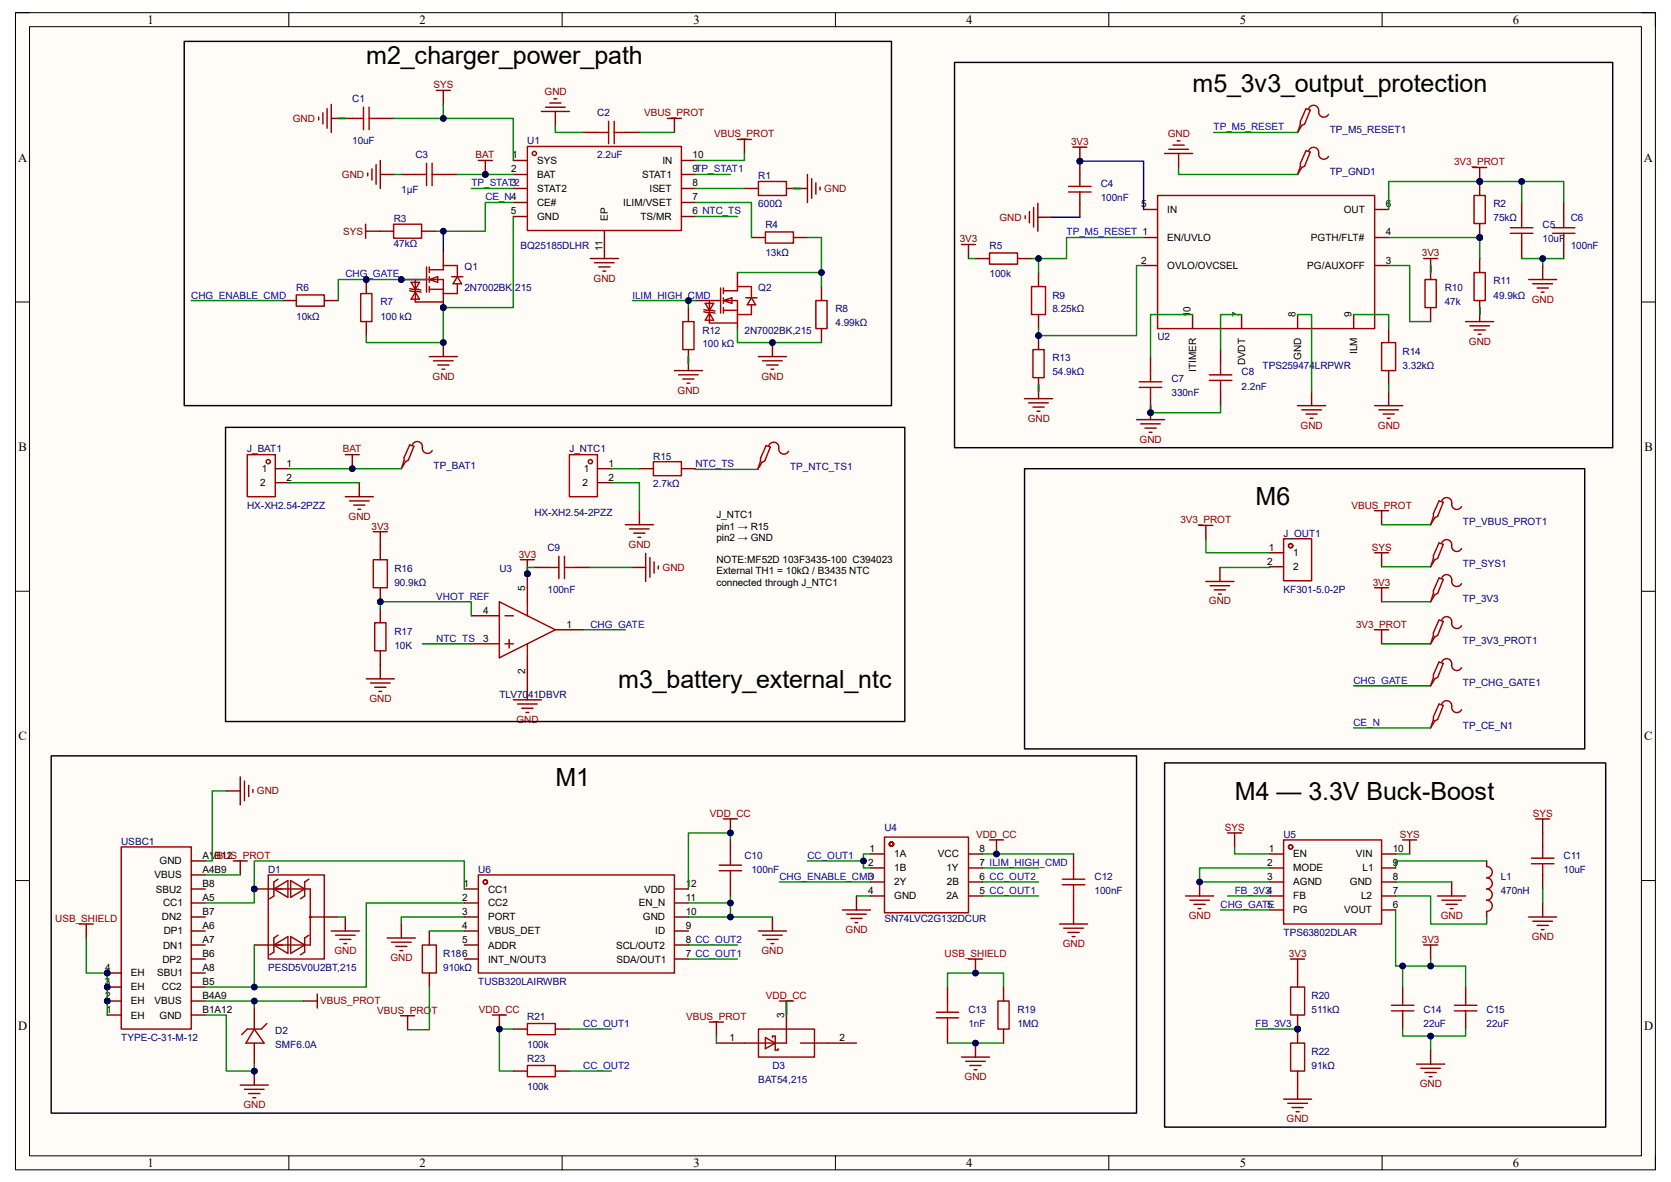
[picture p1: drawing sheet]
<svg xmlns="http://www.w3.org/2000/svg" width="297mm" height="210mm" viewBox="0 0 297 210" stroke-linecap="round" stroke-linejoin="round" font-family="sans-serif">
<defs><g id="words">
<g font-size="4.4">
<text x="65.1" y="11.4">m2_charger_power_path</text>
<text x="212" y="16.4">m5_3v3_output_protection</text>
<text x="223.2" y="89.8">M6</text>
<text x="109.9" y="122.2">m3_battery_external_ntc</text>
<text x="98.7" y="139.6">M1</text>
<text x="219.5" y="142.1">M4 — 3.3V Buck-Boost</text>
</g>
<g font-size="2.2">
<text x="26.2" y="4.2">1</text>
<text x="74.6" y="4.2">2</text>
<text x="123.3" y="4.2">3</text>
<text x="171.7" y="4.2">4</text>
<text x="220.4" y="4.2">5</text>
<text x="268.9" y="4.2">6</text>
<text x="3.2" y="28.7">A</text>
<text x="292.2" y="28.7">A</text>
<text x="3.3" y="80.1">B</text>
<text x="292.3" y="80.1">B</text>
<text x="3.3" y="131.5">C</text>
<text x="292.3" y="131.5">C</text>
<text x="3.2" y="182.9">D</text>
<text x="292.2" y="182.9">D</text>
<text x="26.2" y="207.4">1</text>
<text x="74.6" y="207.4">2</text>
<text x="123.3" y="207.4">3</text>
<text x="171.7" y="207.4">4</text>
<text x="220.4" y="207.4">5</text>
<text x="268.9" y="207.4">6</text>
</g>
<g font-size="1.8" fill="#800">
<text x="77" y="15.7">SYS</text>
<text x="96.8" y="16.9">GND</text>
<text x="52" y="21.7">GND</text>
<text x="114.5" y="20.7">VBUS_PROT</text>
<text x="84.5" y="28.2">BAT</text>
<text x="126.9" y="24.4">VBUS_PROT</text>
<text x="190.4" y="25.8">3V3</text>
<text x="207.6" y="24.4">GND</text>
<text x="258.4" y="29.4">3V3_PROT</text>
<text x="60.7" y="31.6">GND</text>
<text x="146.5" y="34.1">GND</text>
<text x="61" y="41.7">SYS</text>
<text x="177.6" y="39.2">GND</text>
<text x="170.6" y="43.1">3V3</text>
<text x="252.7" y="45.6">3V3</text>
<text x="105.5" y="50">GND</text>
<text x="272.2" y="53.8">GND</text>
<text x="261.1" y="61.3">GND</text>
<text x="76.9" y="67.5">GND</text>
<text x="120.4" y="69.9">GND</text>
<text x="135.3" y="67.5">GND</text>
<text x="182.7" y="74.9">GND</text>
<text x="231.2" y="76.2">GND</text>
<text x="244.9" y="76.2">GND</text>
<text x="60.9" y="80.4">BAT</text>
<text x="202.6" y="78.7">GND</text>
<text x="61.9" y="92.4">GND</text>
<text x="66" y="94.1">3V3</text>
<text x="209.8" y="93">3V3_PROT</text>
<text x="240.2" y="90.4">VBUS_PROT</text>
<text x="92.2" y="99.1">3V3</text>
<text x="111.7" y="97.3">GND</text>
<text x="117.8" y="101.4">GND</text>
<text x="243.8" y="97.8">SYS</text>
<text x="214.9" y="107.4">GND</text>
<text x="244" y="104.1">3V3</text>
<text x="241" y="111.5">3V3_PROT</text>
<text x="65.7" y="124.7">GND</text>
<text x="91.8" y="128.4">GND</text>
<text x="45.7" y="141.1">GND</text>
<text x="126.2" y="145.1">VDD_CC</text>
<text x="173.5" y="148.8">VDD_CC</text>
<text x="217.7" y="147.6">SYS</text>
<text x="248.8" y="148.8">SYS</text>
<text x="272.5" y="145.1">SYS</text>
<text x="37.3" y="152.6">VBUS_PROT</text>
<text x="9.8" y="163.8">USB_SHIELD</text>
<text x="150.3" y="165.8">GND</text>
<text x="211.3" y="163.3">GND</text>
<text x="252.7" y="167.5">3V3</text>
<text x="256.1" y="163.3">GND</text>
<text x="272.2" y="167">GND</text>
<text x="59.4" y="169.5">GND</text>
<text x="69.4" y="170.8">GND</text>
<text x="135.3" y="169.5">GND</text>
<text x="167.9" y="170">USB_SHIELD</text>
<text x="188.9" y="168.3">GND</text>
<text x="229.1" y="170">3V3</text>
<text x="56.9" y="178.5">VBUS_PROT</text>
<text x="85.1" y="180">VDD_CC</text>
<text x="136.1" y="177.5">VDD_CC</text>
<text x="67.1" y="180.1">VBUS_PROT</text>
<text x="122" y="181.2">VBUS_PROT</text>
<text x="171.4" y="191.9">GND</text>
<text x="43.3" y="196.9">GND</text>
<text x="252.3" y="193.2">GND</text>
<text x="228.7" y="199.4">GND</text>
</g>
<g font-size="1.8" fill="#000080">
<text x="62.6" y="18.2">C1</text>
<text x="106.2" y="20.7">C2</text>
<text x="236.3" y="23.7">TP_M5_RESET1</text>
<text x="62.6" y="25.7">10uF</text>
<text x="73.8" y="28.2">C3</text>
<text x="93.7" y="25.7">U1</text>
<text x="106.2" y="28.2">2.2uF</text>
<text x="71.3" y="34.4">1µF</text>
<text x="134.8" y="31.9">R1</text>
<text x="195.7" y="33.2">C4</text>
<text x="195.7" y="35.7">100nF</text>
<text x="236.3" y="31.1">TP_GND1</text>
<text x="70" y="39.5">R3</text>
<text x="134.8" y="36.8">600Ω</text>
<text x="136.1" y="40.6">R4</text>
<text x="265.5" y="36.8">R2</text>
<text x="265.5" y="39.3">75kΩ</text>
<text x="274.2" y="40.6">C5</text>
<text x="279.2" y="39.3">C6</text>
<text x="70" y="43.9">47kΩ</text>
<text x="92.5" y="44.3">BQ25185DLHR</text>
<text x="136.1" y="45.6">13kΩ</text>
<text x="175.9" y="44.3">R5</text>
<text x="274.2" y="43.1">10uF</text>
<text x="279.2" y="44.3">100nF</text>
<text x="52.7" y="51.8">R6</text>
<text x="82.5" y="48">Q1</text>
<text x="82.5" y="51.8">2N7002BK,215</text>
<text x="134.8" y="51.8">Q2</text>
<text x="175.9" y="49.3">100k</text>
<text x="187.1" y="53">R9</text>
<text x="256.8" y="51.8">R10</text>
<text x="265.5" y="50.5">R11</text>
<text x="265.5" y="53">49.9kΩ</text>
<text x="52.7" y="56.8">10kΩ</text>
<text x="67.6" y="54.3">R7</text>
<text x="67.6" y="56.8">100 kΩ</text>
<text x="124.8" y="59.3">R12</text>
<text x="132.3" y="59.3">2N7002BK,215</text>
<text x="148.5" y="55.5">R8</text>
<text x="148.5" y="58">4.99kΩ</text>
<text x="187.1" y="55.5">8.25kΩ</text>
<text x="256.8" y="54.3">47k</text>
<text x="124.8" y="61.7">100 kΩ</text>
<text x="187.1" y="64.2">R13</text>
<text x="205.7" y="60.5">U2</text>
<text x="224.4" y="65.5">TPS259474LRPWR</text>
<text x="249.3" y="63">R14</text>
<text x="249.3" y="65.5">3.32kΩ</text>
<text x="187.1" y="66.7">54.9kΩ</text>
<text x="208.2" y="67.9">C7</text>
<text x="208.2" y="70.4">330nF</text>
<text x="220.7" y="66.7">C8</text>
<text x="220.7" y="69.2">2.2nF</text>
<text x="43.9" y="80.4">J_BAT1</text>
<text x="77" y="83.4">TP_BAT1</text>
<text x="101.2" y="80.4">J_NTC1</text>
<text x="116.1" y="81.7">R15</text>
<text x="140.4" y="83.5">TP_NTC_TS1</text>
<text x="116.1" y="86.6">2.7kΩ</text>
<text x="43.9" y="90.4">HX-XH2.54-2PZZ</text>
<text x="95" y="91.6">HX-XH2.54-2PZZ</text>
<text x="228.1" y="95.3">J_OUT1</text>
<text x="260" y="93.3">TP_VBUS_PROT1</text>
<text x="70.1" y="101.6">R16</text>
<text x="88.8" y="101.6">U3</text>
<text x="97.3" y="98">C9</text>
<text x="260" y="100.8">TP_SYS1</text>
<text x="70.1" y="104.1">90.9kΩ</text>
<text x="97.3" y="105.4">100nF</text>
<text x="228.1" y="105.3">KF301-5.0-2P</text>
<text x="260" y="107">TP_3V3</text>
<text x="70.1" y="112.8">R17</text>
<text x="70.1" y="115.3">10K</text>
<text x="260" y="114.5">TP_3V3_PROT1</text>
<text x="88.8" y="124">TLV7041DBVR</text>
<text x="260" y="122">TP_CHG_GATE1</text>
<text x="260" y="129.5">TP_CE_N1</text>
<text x="157.2" y="147.6">U4</text>
<text x="228.1" y="148.8">U5</text>
<text x="21.5" y="150.1">USBC1</text>
<text x="47.7" y="155.1">D1</text>
<text x="85" y="155.1">U6</text>
<text x="132.3" y="152.6">C10</text>
<text x="133.6" y="155.1">100nF</text>
<text x="277.9" y="152.6">C11</text>
<text x="277.9" y="155.1">10uF</text>
<text x="194.6" y="156.3">C12</text>
<text x="194.6" y="158.8">100nF</text>
<text x="266.7" y="156.3">L1</text>
<text x="266.7" y="158.8">470nH</text>
<text x="157.2" y="163.8">SN74LVC2G132DCUR</text>
<text x="228.1" y="166.3">TPS63802DLAR</text>
<text x="47.7" y="172.5">PESD5V0U2BT,215</text>
<text x="78.8" y="170">R186</text>
<text x="78.8" y="172.5">910kΩ</text>
<text x="85" y="175">TUSB320LAIRWBR</text>
<text x="172.1" y="180">C13</text>
<text x="180.8" y="180">R19</text>
<text x="233.1" y="177.5">R20</text>
<text x="233.1" y="180">511kΩ</text>
<text x="253" y="180">C14</text>
<text x="264.2" y="180">C15</text>
<text x="21.5" y="185">TYPE-C-31-M-12</text>
<text x="48.9" y="183.7">D2</text>
<text x="93.7" y="181.2">R21</text>
<text x="172.1" y="182.5">1nF</text>
<text x="180.8" y="182.5">1MΩ</text>
<text x="253" y="182.5">22uF</text>
<text x="264.2" y="182.5">22uF</text>
<text x="48.9" y="186.2">SMF6.0A</text>
<text x="93.7" y="186.2">100k</text>
<text x="93.7" y="188.7">R23</text>
<text x="137.3" y="189.9">D3</text>
<text x="233.1" y="187.5">R22</text>
<text x="233.1" y="189.9">91kΩ</text>
<text x="93.7" y="193.7">100k</text>
<text x="134.8" y="192.4">BAT54,215</text>
</g>
<g font-size="1.8" fill="#00f">
<text x="215.7" y="23.2">TP_M5_RESET</text>
<text x="83.8" y="33.1">TP_STAT2</text>
<text x="86.3" y="35.6">CE_N4</text>
<text x="189.6" y="41.8">TP_M5_RESET 1</text>
<text x="34" y="53">CHG_ENABLE_CMD</text>
<text x="61.4" y="49.3">CHG_GATE</text>
<text x="112.4" y="53">ILIM_HIGH_CMD</text>
<text x="123.6" y="82.9">NTC_TS</text>
<text x="77.6" y="106.6">VHOT_REF</text>
<text x="104.9" y="111.5">CHG_GATE</text>
<text x="77.6" y="114">NTC_TS</text>
<text x="240.6" y="121.5">CHG_GATE</text>
<text x="240.6" y="128.9">CE_N</text>
<text x="143.5" y="152.6">CC_OUT1</text>
<text x="138.6" y="156.3">CHG_ENABLE_CMD</text>
<text x="217" y="161.3">CHG_GATE</text>
<text x="219.5" y="158.8">FB_3V34</text>
<text x="103.7" y="182.5">CC_OUT1</text>
<text x="223.2" y="182.5">FB_3V3</text>
<text x="103.7" y="189.9">CC_OUT2</text>
</g>
<g font-size="1.8">
<text x="91.1" y="28.2">1</text>
<text x="95.5" y="29.1">SYS</text>
<text x="117.7" y="29.1">IN</text>
<text x="123.1" y="28.2">10</text>
<text x="90.8" y="30.6">2</text>
<text x="90.8" y="33.1">3</text>
<text x="95.5" y="31.6">BAT</text>
<text x="95.5" y="34.1">STAT2</text>
<text x="114.1" y="31.6">STAT1</text>
<text x="115.4" y="34.1">ISET</text>
<text x="123.1" y="35.6">7</text>
<text x="123.1" y="33.1">8</text>
<text x="123.1" y="30.6">9TP_STAT1</text>
<text x="90.8" y="38.1">5</text>
<text x="95.5" y="36.6">CE#</text>
<text x="95.5" y="39.1">GND</text>
<text x="108" y="39.2" transform="rotate(-90 108 39.2)">EP</text>
<text x="110.8" y="36.6">ILIM/VSET</text>
<text x="113.8" y="39.1">TS/MR</text>
<text x="123.1" y="38.1">6 NTC_TS</text>
<text x="202.8" y="36.8">5</text>
<text x="207.5" y="37.8">IN</text>
<text x="238.8" y="37.8">OUT</text>
<text x="246.3" y="41.8">4</text>
<text x="246.3" y="36.8">6</text>
<text x="107.1" y="44.6" transform="rotate(-90 107.1 44.6)">11</text>
<text x="202.9" y="46.8">2</text>
<text x="207.5" y="42.8">EN/UVLO</text>
<text x="207.5" y="47.8">OVLO/OVCSEL</text>
<text x="232.4" y="47.8">PG/AUXOFF</text>
<text x="233" y="42.8">PGTH/FLT#</text>
<text x="246.3" y="46.8">3</text>
<text x="211.6" y="56.4" transform="rotate(-90 211.6 56.4)">10</text>
<text x="220.3" y="56.4" transform="rotate(-90 220.3 56.4)">7</text>
<text x="230.3" y="56.4" transform="rotate(-90 230.3 56.4)">8</text>
<text x="240.2" y="56.4" transform="rotate(-90 240.2 56.4)">9</text>
<text x="221.3" y="64.9" transform="rotate(-90 221.3 64.9)">DVDT</text>
<text x="231.3" y="64" transform="rotate(-90 231.3 64)">GND</text>
<text x="241.2" y="62.9" transform="rotate(-90 241.2 62.9)">ILM</text>
<text x="212.6" y="66.1" transform="rotate(-90 212.6 66.1)">ITIMER</text>
<text x="46.5" y="83.9">1</text>
<text x="50.9" y="82.9">1</text>
<text x="103.8" y="83.9">1</text>
<text x="108.2" y="82.9">1</text>
<text x="46.3" y="86.4">2</text>
<text x="50.9" y="85.4">2</text>
<text x="103.5" y="86.4">2</text>
<text x="108.2" y="85.4">2</text>
<text x="127.3" y="92.1">J_NTC1</text>
<text x="127.3" y="94.1">pin1 → R15</text>
<text x="127.3" y="96.1">pin2 → GND</text>
<text x="127.3" y="100.1">NOTE:MF52D 103F3435-100 C394023</text>
<text x="225.3" y="100.3">2</text>
<text x="225.5" y="97.8">1</text>
<text x="229.9" y="98.8">1</text>
<text x="229.9" y="101.3">2</text>
<text x="93.3" y="104.9" transform="rotate(-90 93.3 104.9)">5</text>
<text x="127.3" y="102.1">External TH1 = 10kΩ / B3435 NTC</text>
<text x="127.3" y="104.1">connected through J_NTC1</text>
<text x="85.9" y="109.1">4</text>
<text x="100.7" y="111.5">1</text>
<text x="85.9" y="114">3</text>
<text x="93.3" y="119.8" transform="rotate(-90 93.3 119.8)">2</text>
<text x="28.4" y="153.6">GND</text>
<text x="36" y="152.6">A1B12</text>
<text x="36" y="155.1">A4B9</text>
<text x="154.3" y="153.8">2</text>
<text x="154.6" y="151.3">1</text>
<text x="159" y="152.4">1A</text>
<text x="159" y="154.8">1B</text>
<text x="166.7" y="152.4">VCC</text>
<text x="168.2" y="154.8">1Y</text>
<text x="174.1" y="153.8">7 ILIM_HIGH_CMD</text>
<text x="174.1" y="151.3">8</text>
<text x="225.3" y="153.8">2</text>
<text x="225.5" y="151.3">1</text>
<text x="229.9" y="152.4">EN</text>
<text x="229.9" y="154.8">MODE</text>
<text x="241" y="152.4">VIN</text>
<text x="242.2" y="154.8">L1</text>
<text x="247.6" y="153.8">9</text>
<text x="247.6" y="151.3">10</text>
<text x="27.5" y="156.1">VBUS</text>
<text x="27.7" y="158.6">SBU2</text>
<text x="29" y="161">CC1</text>
<text x="36" y="157.6">B8</text>
<text x="36" y="160.1">A5</text>
<text x="82.1" y="160.1">2</text>
<text x="82.4" y="157.6">1</text>
<text x="86.7" y="158.6">CC1</text>
<text x="86.7" y="161">CC2</text>
<text x="113.5" y="161">EN_N</text>
<text x="114.5" y="158.6">VDD</text>
<text x="121.9" y="160.1">11</text>
<text x="121.9" y="157.6">12</text>
<text x="154.3" y="156.3">3</text>
<text x="154.3" y="158.8">4</text>
<text x="159" y="157.3">2Y</text>
<text x="159" y="159.8">GND</text>
<text x="168.2" y="159.8">2A</text>
<text x="168.3" y="157.3">2B</text>
<text x="174.1" y="158.8">5 CC_OUT1</text>
<text x="174.1" y="156.3">6 CC_OUT2</text>
<text x="225.3" y="156.3">3</text>
<text x="225.3" y="161.3">5</text>
<text x="229.9" y="157.3">AGND</text>
<text x="229.9" y="159.8">FB</text>
<text x="239.9" y="157.3">GND</text>
<text x="241.9" y="159.8">L2</text>
<text x="247.6" y="161.3">6</text>
<text x="247.6" y="158.8">7</text>
<text x="247.6" y="156.3">8</text>
<text x="28.8" y="163.5">DN2</text>
<text x="29.1" y="166">DP1</text>
<text x="36" y="162.6">B7</text>
<text x="36" y="165.1">A6</text>
<text x="36" y="167.5">A7</text>
<text x="82.1" y="162.6">3</text>
<text x="82.1" y="165.1">4</text>
<text x="82.1" y="167.5">5</text>
<text x="86.7" y="163.5">PORT</text>
<text x="86.7" y="166">VBUS_DET</text>
<text x="114.3" y="163.5">GND</text>
<text x="116.5" y="166">ID</text>
<text x="121.9" y="167.5">8 CC_OUT2</text>
<text x="121.9" y="165.1">9</text>
<text x="121.9" y="162.6">10</text>
<text x="229.9" y="162.3">PG</text>
<text x="238.9" y="162.3">VOUT</text>
<text x="18.7" y="172.5">4</text>
<text x="23.3" y="173.5">EH</text>
<text x="27.9" y="173.5">SBU1</text>
<text x="28.9" y="171">DP2</text>
<text x="29" y="168.5">DN1</text>
<text x="36" y="170">B6</text>
<text x="36" y="172.5">A8</text>
<text x="86.7" y="168.5">ADDR</text>
<text x="86.7" y="171">INT_N/OUT3</text>
<text x="109.5" y="168.5">SCL/OUT2</text>
<text x="109.6" y="171">SDA/OUT1</text>
<text x="121.9" y="170">7 CC_OUT1</text>
<text x="18.6" y="175">3</text>
<text x="18.7" y="177.5">2</text>
<text x="18.9" y="180">1</text>
<text x="23.3" y="176">EH</text>
<text x="23.3" y="178.5">EH</text>
<text x="27.5" y="178.5">VBUS</text>
<text x="28.8" y="176">CC2</text>
<text x="36" y="175">B5</text>
<text x="36" y="177.5">B4A9</text>
<text x="36" y="180">B1A12</text>
<text x="23.3" y="181">EH</text>
<text x="28.4" y="181">GND</text>
<text x="129.7" y="185">1</text>
<text x="139.4" y="180.8" transform="rotate(-90 139.4 180.8)">3</text>
<text x="149.2" y="185">2</text>
</g>
</g></defs>
<path d="M2.8 2.3h291.4v205.6h-291.4z" fill-rule="evenodd" fill="#fffcf8"/>
<path d="M2.8 2.3h291.4v205.6h-291.4z" fill="none" stroke="#000" stroke-width=".18"/>
<path d="M5.2 4.7h286.6v200.7h-286.6z" fill-rule="evenodd" fill="#fffcf8"/>
<g fill="none" stroke="#000" stroke-width=".18">
<path d="M2.8 2.2h2.4M5.2 4.7h286.6v200.7h-286.6zM51.3 2.2v2.5M99.9 2.2v2.5M148.5 2.2v2.5M197.1 2.3v2.4M245.7 2.3v2.4M291.8 2.3h2.4v2.4M2.8 53.7h2.4M291.8 53.7h2.4M2.8 105.1h2.4M291.8 105.1h2.4"/>
<path d="M2.8 156.5h2.4M291.8 156.5h2.4M51.3 205.4v2.5M99.9 205.4v2.5M148.5 205.4v2.5M197.1 205.4v2.5M245.7 205.4v2.5M294.2 205.4v2.5"/>
</g>
<circle cx="19.1" cy="172.9" r=".5" fill="#000080"/>
<circle cx="19.1" cy="172.9" r=".5" fill="none" stroke="#000080" stroke-width=".18"/>
<circle cx="19.1" cy="175.4" r=".5" fill="#000080"/>
<circle cx="19.1" cy="175.4" r=".5" fill="none" stroke="#000080" stroke-width=".18"/>
<circle cx="19.1" cy="177.9" r=".5" fill="#000080"/>
<circle cx="19.1" cy="177.9" r=".5" fill="none" stroke="#000080" stroke-width=".18"/>
<path d="M21.5 150.5h12.5v32.3h-12.5z" fill="none" stroke="#a00000" stroke-width=".25"/>
<g fill="none" stroke="#800" stroke-width=".25">
<path d="M34 153h2.5M34 155.5h2.5M34 158h2.5M19.1 172.9h2.4M34 160.4h2.5M34 162.9h2.5M34 165.4h2.5M34 167.9h2.5M34 170.4h2.5M34 172.9h2.5M34 175.4h2.5M34 177.9h2.5"/>
<path d="M34 180.4h2.5"/>
</g>
<circle cx="19.1" cy="172.9" r=".5" fill="#000080"/>
<circle cx="19.1" cy="172.9" r=".5" fill="none" stroke="#000080" stroke-width=".18"/>
<path d="M19.1 175.4h2.4" fill="none" stroke="#800" stroke-width=".25"/>
<circle cx="19.1" cy="175.4" r=".5" fill="#000080"/>
<circle cx="19.1" cy="175.4" r=".5" fill="none" stroke="#000080" stroke-width=".18"/>
<path d="M19.1 177.9h2.4" fill="none" stroke="#800" stroke-width=".25"/>
<circle cx="19.1" cy="177.9" r=".5" fill="#000080"/>
<circle cx="19.1" cy="177.9" r=".5" fill="none" stroke="#000080" stroke-width=".18"/>
<g fill="none" stroke="#800" stroke-width=".25">
<path d="M91.2 28.5h2.5M91.2 31h2.5M91.2 33.5h2.5M91.2 36h2.5M91.2 38.5h2.5M121.1 28.5h2.5M121.1 31h2.5M121.1 33.5h2.5M121.1 36h2.5M121.1 38.5h2.5M203.3 37.2h2.5M244.3 37.2h2.5"/>
<path d="M107.4 41v2.4M203.3 42.2h2.5M203.3 47.2h2.5M212 55.9v2.5M220.7 55.9v2.5M230.6 55.9v2.5M240.6 55.9v2.5M244.3 42.2h2.5M244.3 47.2h2.5M82.5 158h2.5M119.9 158h2.5M225.7 151.7h2.5"/>
<path d="M225.7 154.2h2.5M225.7 156.7h2.5M225.7 159.2h2.5M245.6 151.7h2.5M245.6 154.2h2.5M245.6 156.7h2.5M245.6 159.2h2.5M82.5 160.4h2.5M82.5 162.9h2.5M82.5 165.4h2.5M82.5 167.9h2.5M82.5 170.4h2.5"/>
<path d="M119.9 160.4h2.5M119.9 162.9h2.5M119.9 165.4h2.5M119.9 167.9h2.5M119.9 170.4h2.5M225.7 161.7h2.5M245.6 161.7h2.5M19.1 180.4h2.4"/>
</g>
<g fill="none" stroke="#a00000" stroke-width=".25">
<path d="M93.7 26h27.4v15h-27.4zM205.8 34.7h38.5v23.7h-38.5zM85 155.5h34.9v17.4h-34.9zM228.2 149.2h17.4v15h-17.4z"/>
<circle cx="95" cy="27.3" r=".37"/>
<circle cx="86.3" cy="156.7" r=".37"/>
<circle cx="229.4" cy="150.5" r=".37"/>
</g>
<circle cx="45.2" cy="158" r=".5" fill="#000080"/>
<circle cx="45.2" cy="158" r=".5" fill="none" stroke="#000080" stroke-width=".18"/>
<g fill="none" stroke="#a00000" stroke-width=".25">
<path d="M47.7 155.5h9.9v14.9h-9.9zM47.7 158h7.4v9.9h-7.4M48.7 158l2.5-1.5v2.9zM48.7 167.9l2.5-1.5v3zM55.1 162.9h2.5"/>
<circle cx="55.2" cy="162.9" r=".12"/>
</g>
<path d="M45.2 158h2.5" fill="none" stroke="#800" stroke-width=".25"/>
<circle cx="45.2" cy="158" r=".5" fill="#000080"/>
<circle cx="45.2" cy="158" r=".5" fill="none" stroke="#000080" stroke-width=".18"/>
<g fill="none" stroke="#800" stroke-width=".25">
<path d="M58.1 19.3v3.5M58.9 18.6v4.9M77.6 16.1h2.4M78.8 16.1v2.5M96.2 19.8h5M97 19h3.5M97.7 18.3h2M98.5 17.6h.5M98.7 19.8v2.5M56.6 20.8v.5M57.4 20v2M58.9 21h3.7"/>
<path d="M67.6 21h2.5M103.7 23.5h2.5M111.2 23.5h2.4M118.6 21h2.5M119.9 21v2.5M131.1 24.8h2.5M132.3 24.8v2.5M132.3 33.5h2.5M139.8 33.5h3.7M143.5 31v5M144.3 31.7v3.5M145 32.5v2"/>
<path d="M145.8 33.2v.5M133.6 42.2h2.4M141 42.2h2.5M146 50.9v2.5M146 58.4v2.5M134.8 63.4h5M135.6 64.1h3.4M136.3 64.9h2M137 65.6h.5M137.3 60.9v2.5M45.2 167.9h2.5M57.6 162.9h2.5"/>
</g>
<g fill="none" stroke="#a00000" stroke-width=".25">
<path d="M64.6 19.1v3.9M65.6 19.1v3.9M62.6 21h2M65.6 21h2M106.2 23.5h2M108.2 21.5v4M109.2 23.5h2M109.2 21.5v4M134.8 32.2h5v2.5h-5zM136 41.2h5v2h-5zM145 53.4h2v5h-2zM49.4 156.2l-.7 .5v2.5l-.8 .5"/>
<path d="M51.7 156.5l2.5 1.5-2.5 1.4zM54.9 156.2l-.7 .5v2.5l-.8 .5M49.4 166.2l-.7 .5v2.5l-.8 .5M51.7 166.4l2.5 1.5-2.5 1.5zM54.9 166.2l-.7 .5v2.5l-.8 .5"/>
</g>
<circle cx="137.3" cy="60.9" r=".5" fill="#000080"/>
<circle cx="137.3" cy="60.9" r=".5" fill="none" stroke="#000080" stroke-width=".18"/>
<g fill="none" stroke="#800" stroke-width=".25">
<path d="M65 39.8v2.5M65.4 30.7v.5M66.1 30v2M66.8 29.3v3.4M67.6 31h2.5M67.6 28.5v5M71.3 31h2.5M78.8 31h2.5M65 41.1h5M74.9 41.1h2.5M76.3 63.4h5M77.1 64.1h3.4"/>
<path d="M77.8 64.9h2M78.5 65.6h.5M78.8 60.9v2.5M119.9 65.8h5M120.6 66.6h3.5M121.4 67.3h2M122.1 68.1h.5M122.4 63.4v2.4"/>
</g>
<path d="M70 39.8h4.9v2.5h-4.9zM73.8 31h2M75.8 29v4M76.8 29v4M76.8 31h2" fill="none" stroke="#a00000" stroke-width=".25"/>
<circle cx="78.8" cy="60.9" r=".5" fill="#000080"/>
<circle cx="78.8" cy="60.9" r=".5" fill="none" stroke="#000080" stroke-width=".18"/>
<circle cx="65.1" cy="49.7" r=".5" fill="#000080"/>
<circle cx="65.1" cy="49.7" r=".5" fill="none" stroke="#000080" stroke-width=".18"/>
<path d="M64.1 52.2h2v4.9h-2z" fill="none" stroke="#a00000" stroke-width=".25"/>
<path d="M65.1 49.7v2.5" fill="none" stroke="#800" stroke-width=".25"/>
<circle cx="65.1" cy="49.7" r=".5" fill="#000080"/>
<circle cx="65.1" cy="49.7" r=".5" fill="none" stroke="#000080" stroke-width=".18"/>
<g fill="none" stroke="#800" stroke-width=".25">
<path d="M65.1 57.1v2.5M104.9 45.9h5M105.7 46.7h3.5M106.4 47.4h2M107.2 48.2h.5M107.4 43.4v2.5M122.4 54.6v2.5M122.4 62.1v2.5M48.9 83.3h2.5M48.9 85.8h2.5M61.4 88.3h5M61.4 80.8h2.5"/>
<path d="M62.1 89h3.5M62.6 80.8v2.5M62.9 89.7h2M63.6 90.5h.5M63.9 85.8v2.5M106.2 83.3h2.5M106.2 85.8h2.5"/>
</g>
<g fill="none" stroke="#a00000" stroke-width=".25">
<path d="M121.4 57.1h2v5h-2zM72.8 79l.8 .3-1 2.5-.5 .2-.8 1.3 .5-1.5v-.5zM73.3 79a.92 .92 0 0 1 1.1-.5 .92 .92 0 0 1 .7 1 .92 .92 0 0 0 .6 1 .92 .92 0 0 0 1.1-.5M44 80.8h4.9v7.5h-4.9zM101.2 80.8h5v7.5h-5z"/>
<circle cx="47.7" cy="82" r=".37"/>
<circle cx="104.9" cy="82" r=".37"/>
</g>
<circle cx="62.6" cy="83.3" r=".5" fill="#000080"/>
<circle cx="62.6" cy="83.3" r=".5" fill="none" stroke="#000080" stroke-width=".18"/>
<path d="M85 28.5h2.5M86.3 28.5v2.5" fill="none" stroke="#800" stroke-width=".25"/>
<circle cx="86.3" cy="31" r=".5" fill="#000080"/>
<circle cx="86.3" cy="31" r=".5" fill="none" stroke="#000080" stroke-width=".18"/>
<path d="M136.2 79.2l.7 .2-1 2.5-.5 .3-.7 1.2 .5-1.5v-.5zM136.7 79.2a.92 .92 0 0 1 1.1-.6 .92 .92 0 0 1 .6 1.1 .92 .92 0 0 0 .7 1 .92 .92 0 0 0 1.1-.5M116.1 82h5v2.5h-5z" fill="none" stroke="#a00000" stroke-width=".25"/>
<path d="M92.5 99.5h2.5M93.7 99.5v2.4M111.2 93.2h4.9M111.9 94h3.5M112.7 94.7h1.9M113.4 95.5h.5M113.6 83.3h2.5M113.6 90.7v2.5M121.1 83.3h2.5" fill="none" stroke="#800" stroke-width=".25"/>
<circle cx="93.7" cy="101.9" r=".5" fill="#000080"/>
<circle cx="93.7" cy="101.9" r=".5" fill="none" stroke="#000080" stroke-width=".18"/>
<path d="M114.8 98.3v5M115.5 99.1v3.5M116.3 99.8v2M94.9 100.8h2.4M102.3 100.8h2.5M112.3 100.8h2.5M117 100.6v.5" fill="none" stroke="#800" stroke-width=".25"/>
<path d="M99.3 98.8v4M100.3 98.8v4M97.3 100.8h2M100.3 100.8h2" fill="none" stroke="#a00000" stroke-width=".25"/>
<circle cx="67.6" cy="106.9" r=".5" fill="#000080"/>
<circle cx="67.6" cy="106.9" r=".5" fill="none" stroke="#000080" stroke-width=".18"/>
<path d="M66.4 99.5h2.4v4.9h-2.4z" fill="none" stroke="#a00000" stroke-width=".25"/>
<path d="M67.6 97v2.5M67.6 104.4v2.5" fill="none" stroke="#800" stroke-width=".25"/>
<circle cx="67.6" cy="106.9" r=".5" fill="#000080"/>
<circle cx="67.6" cy="106.9" r=".5" fill="none" stroke="#000080" stroke-width=".18"/>
<path d="M52.7 52.4h4.9v2h-4.9zM66.6 110.7h2v4.9h-2z" fill="none" stroke="#a00000" stroke-width=".25"/>
<g fill="none" stroke="#800" stroke-width=".25">
<path d="M50.2 53.4h2.5M57.6 53.4h2.5M66.4 94.5h2.4M67.6 94.5v2.5M67.6 108.2v2.5M67.6 115.6v5M65.1 120.6h5M65.9 121.4h3.4M66.6 122.1h2M67.3 122.9h.5M91.2 124.3h5M92 125.1h3.5"/>
<path d="M92.7 125.8h2M93.5 126.6h.5M93.7 121.9v2.4M42.7 192.8h5M43.5 193.5h3.4M44.2 194.3h2M44.9 195h.5M45.2 190.3v2.5"/>
</g>
<circle cx="45.2" cy="190.3" r=".5" fill="#000080"/>
<circle cx="45.2" cy="190.3" r=".5" fill="none" stroke="#000080" stroke-width=".18"/>
<g fill="none" stroke="#800" stroke-width=".25">
<path d="M128.6 145.5h2.5M129.8 145.5v2.5M53.9 177.9h2.5M56.4 176.6v2.5M58.9 165.4h5M59.6 166.2h3.5M60.4 166.9h2M61.1 167.7h.5M61.4 162.9v2.5M68.8 166.7h5M69.6 167.4h3.5M70.3 168.2h2"/>
<path d="M71.1 168.9h.5M71.3 164.2v2.5M76.3 165.4v2.5M76.3 172.9v2.5M134.8 165.4h5M135.6 166.2h3.4M136.3 166.9h2M137 167.7h.5M137.3 162.9v2.5M71.2 180.5h2.5M72.5 180.5v2.5"/>
</g>
<path d="M75.1 167.9h2.5v5h-2.5z" fill="none" stroke="#a00000" stroke-width=".25"/>
<circle cx="129.8" cy="148" r=".5" fill="#000080"/>
<circle cx="129.8" cy="148" r=".5" fill="none" stroke="#000080" stroke-width=".18"/>
<path d="M129.8 149.2v2.5M129.8 156.7v2.5M87.5 180.4h2.5M88.8 180.4v2.4M91.2 182.8h2.5M91.2 190.3h2.5M98.7 182.8h2.5M98.7 190.3h2.5" fill="none" stroke="#800" stroke-width=".25"/>
<path d="M127.8 154.7h4M127.8 153.7h4M129.8 151.7v2M129.8 154.7v2M93.7 181.9h5v1.9h-5zM93.7 189.3h5v2h-5z" fill="none" stroke="#a00000" stroke-width=".25"/>
<circle cx="88.8" cy="182.8" r=".5" fill="#000080"/>
<circle cx="88.8" cy="182.8" r=".5" fill="none" stroke="#000080" stroke-width=".18"/>
<g fill="none" stroke="#800" stroke-width=".25">
<path d="M154.7 151.7h2.5M154.7 154.2h2.5M154.7 156.7h2.5M154.7 159.2h2.5M172.1 151.7h2.5M172.1 156.7h2.5M172.1 159.2h2.5M172.1 154.2h2.5M175.9 149.2h2.5M177.1 149.2v2.5M138.5 177.9h2.5M139.8 177.9v4.9"/>
<path d="M126.1 181.6h2.5M127.3 181.6v2.5M127.3 185.3h5M147.3 185.3h4.9"/>
</g>
<g fill="none" stroke="#a00000" stroke-width=".25">
<path d="M157.2 148.7h14.9v13.5h-14.9zM134.8 182.8h10v5h-10zM136 184.3l1.8 1-1.8 1zM137.3 184.3v-.2h.5v2.5h.5v-.3M139.8 182.8v2.5h-7.5M142.3 185.3h5"/>
<circle cx="158.5" cy="150" r=".37"/>
</g>
<circle cx="177.1" cy="151.7" r=".5" fill="#000080"/>
<circle cx="177.1" cy="151.7" r=".5" fill="none" stroke="#000080" stroke-width=".18"/>
<path d="M152.2 159.2v2.5M190.8 151.7v2.5M190.8 159.2v5M149.7 161.7h5M150.5 162.4h3.5M151.2 163.2h2M152 163.9h.5M188.3 164.2h5M189.1 164.9h3.5M189.8 165.7h2M190.6 166.4h.5" fill="none" stroke="#800" stroke-width=".25"/>
<path d="M188.8 157.2h4M188.8 156.2h4M190.8 154.2v2M190.8 157.2v2" fill="none" stroke="#a00000" stroke-width=".25"/>
<circle cx="71.3" cy="49.7" r=".5" fill="#000080"/>
<circle cx="71.3" cy="49.7" r=".5" fill="none" stroke="#000080" stroke-width=".18"/>
<circle cx="78.8" cy="54.6" r=".5" fill="#000080"/>
<circle cx="78.8" cy="54.6" r=".5" fill="none" stroke="#000080" stroke-width=".18"/>
<path d="M73.8 49.7h2M75.8 47.4v4.5M76.3 49.7l1.5-.5v1zM76.3 47.9h2.5v-.7h2.5v2M76.3 49.7h2.5v2.5h2.5v-1.8M76.3 51.4h2.5M76.3 47.4v1M76.3 49.2v1M76.3 50.9v1M80.3 49.2h2M81.3 49.2l.7 1.2h-1.5z" fill="none" stroke="#a00000" stroke-width=".25"/>
<path d="M71.3 49.7h2.5M78.8 44.7v2.5" fill="none" stroke="#800" stroke-width=".25"/>
<circle cx="71.3" cy="49.7" r=".5" fill="#000080"/>
<circle cx="71.3" cy="49.7" r=".5" fill="none" stroke="#000080" stroke-width=".18"/>
<path d="M78.8 52.2v2.4" fill="none" stroke="#800" stroke-width=".25"/>
<circle cx="78.8" cy="54.6" r=".5" fill="#000080"/>
<circle cx="78.8" cy="54.6" r=".5" fill="none" stroke="#000080" stroke-width=".18"/>
<g fill="none" stroke="#a00000" stroke-width=".25">
<path d="M72.8 51.3l2 .2M72.8 51.7l2 .2M73.1 50.2h1.5l-.8 1.2zM73.8 51.9l.8 1.3h-1.5zM73.8 49.7v4h5M125.1 55l2 .3M125.1 55.4l2 .2M125.3 53.9h1.5l-.7 1.2zM126.1 55.6l.7 1.3h-1.5zM128.1 53.4h-2v4h5M128.1 51.2v4.4M128.6 53.4l1.5-.5v1z"/>
<path d="M128.6 51.7h2.5v-.8h2.5v2M128.6 53.4h2.5v2.5h2.5v-1.8M128.6 55.1h2.5M128.6 51.2v1M128.6 52.9v1M128.6 54.6v1M132.6 52.9h2M133.6 52.9l.7 1.2h-1.5z"/>
</g>
<g fill="none" stroke="#800" stroke-width=".25">
<path d="M123.6 53.4h2.5M131.1 48.4v2.5M131.1 55.9v2.5M42.7 138v5M43.4 138.8v3.5M44.2 139.5v2M40.2 140.5h2.5M41.5 153h2.5M42.7 153v2.5M44.9 140.3v.5M210.7 159.2h5M211.5 159.9h3.5"/>
<path d="M213.2 156.7v2.5M218.2 148h2.5M219.4 148v2.5M212.2 160.7h2M213 161.4h.5"/>
</g>
<path d="M32.8 7.4h125.7v64.7h-125.7zM40.1 75.9h120.7v52.3h-120.7zM9.1 134.3h192.9v63.5h-192.9z" fill="none" stroke="#000" stroke-width=".25"/>
<circle cx="213.2" cy="156.7" r=".5" fill="#000080"/>
<circle cx="213.2" cy="156.7" r=".5" fill="none" stroke="#000080" stroke-width=".18"/>
<g fill="none" stroke="#800" stroke-width=".25">
<path d="M249.3 149.2h2.5M250.6 149.2v2.5M255.5 159.2h5M256.3 159.9h3.5M258 156.7v2.5M273 145.5h2.5M274.2 145.5v5M274.2 155.5v2.5M253 167.9h2.5M254.3 167.9v2.5M257 160.7h2M257.8 161.4h.5"/>
<path d="M260.5 175.4v2.5M271.7 162.9h5M272.5 163.7h3.4M273.2 164.4h2M273.9 165.2h.5M274.2 160.4v2.5M260.5 180.4v2.4"/>
</g>
<path d="M272.2 152.5h4M272.2 153.5h4M274.2 150.5v2M274.2 153.5v2M258.5 179.6h4M258.5 178.6h4M260.5 177.9v.7M260.5 179.6v.8" fill="none" stroke="#a00000" stroke-width=".25"/>
<circle cx="230.6" cy="182.8" r=".5" fill="#000080"/>
<circle cx="230.6" cy="182.8" r=".5" fill="none" stroke="#000080" stroke-width=".18"/>
<path d="M229.4 175.4h2.5v5h-2.5z" fill="none" stroke="#a00000" stroke-width=".25"/>
<path d="M230.6 172.9v2.5M230.6 180.4v2.4" fill="none" stroke="#800" stroke-width=".25"/>
<circle cx="230.6" cy="182.8" r=".5" fill="#000080"/>
<circle cx="230.6" cy="182.8" r=".5" fill="none" stroke="#000080" stroke-width=".18"/>
<circle cx="230.6" cy="182.8" r=".5" fill="#000080"/>
<circle cx="230.6" cy="182.8" r=".5" fill="none" stroke="#000080" stroke-width=".18"/>
<path d="M229.4 185.3h2.5v5h-2.5z" fill="none" stroke="#a00000" stroke-width=".25"/>
<path d="M230.6 182.8v2.5" fill="none" stroke="#800" stroke-width=".25"/>
<circle cx="230.6" cy="182.8" r=".5" fill="#000080"/>
<circle cx="230.6" cy="182.8" r=".5" fill="none" stroke="#000080" stroke-width=".18"/>
<g fill="none" stroke="#800" stroke-width=".25">
<path d="M229.4 170.4h2.5M230.6 170.4v2.5M249.3 175.4v2.5M228.2 195.3h4.9M228.9 196h3.5M229.6 196.8h2M230.4 197.5h.5M230.6 190.3v5M249.3 180.4v2.4M251.8 189.1h5M252.6 189.8h3.4M253.3 190.6h2"/>
<path d="M254 191.3h.5M254.3 186.6v2.5"/>
</g>
<path d="M247.3 179.6h4M247.3 178.6h4M249.3 177.9v.7M249.3 179.6v.8" fill="none" stroke="#a00000" stroke-width=".25"/>
<path d="M207 135.6h78.4v64.7h-78.4z" fill="none" stroke="#000" stroke-width=".25"/>
<circle cx="93.7" cy="101.9" r=".5" fill="#000080"/>
<circle cx="93.7" cy="101.9" r=".5" fill="none" stroke="#000080" stroke-width=".18"/>
<path d="M93.7 101.9v5M98.7 111.9h5" fill="none" stroke="#800" stroke-width=".25"/>
<circle cx="93.7" cy="101.9" r=".5" fill="#000080"/>
<circle cx="93.7" cy="101.9" r=".5" fill="none" stroke="#000080" stroke-width=".18"/>
<path d="M190.7 26.2h2.5M191.9 26.2v2.4M83.8 109.4h5M83.8 114.4h5M93.7 116.9v5" fill="none" stroke="#800" stroke-width=".25"/>
<path d="M88.8 106.9l9.9 5-9.9 5zM89.8 114.4h1.4M89.8 109.4h1.4M90.5 113.6v1.5M93.7 106.9v2.5M93.7 114.4v2.5" fill="none" stroke="#a00000" stroke-width=".25"/>
<circle cx="191.9" cy="28.6" r=".5" fill="#000080"/>
<circle cx="191.9" cy="28.6" r=".5" fill="none" stroke="#000080" stroke-width=".18"/>
<circle cx="191.9" cy="28.6" r=".5" fill="#000080"/>
<circle cx="191.9" cy="28.6" r=".5" fill="none" stroke="#000080" stroke-width=".18"/>
<path d="M191.9 28.6v2.5M191.9 36.1v2.5" fill="none" stroke="#800" stroke-width=".25"/>
<circle cx="191.9" cy="28.6" r=".5" fill="#000080"/>
<circle cx="191.9" cy="28.6" r=".5" fill="none" stroke="#000080" stroke-width=".18"/>
<g fill="none" stroke="#a00000" stroke-width=".25">
<path d="M189.9 34.1h4M189.9 33.1h4M191.9 31.1v2M191.9 34.1v2M270.5 38.5v2M277.9 38.5v2M175.9 44.9h5v2h-5zM183.3 50.9h2.5v5h-2.5zM268.5 40.5h4M268.5 41.5h4M270.5 41.5v1.9M275.9 40.5h4"/>
<path d="M275.9 41.5h4M277.9 41.5v1.9"/>
</g>
<g fill="none" stroke="#800" stroke-width=".25">
<path d="M182.2 38.3v.5M183 37.6v2M183.7 36.9v3.4M184.5 36.1v5M184.5 38.6h2.5M270.5 36v2.5M277.9 36v2.5M170.9 43.4h2.5M172.1 43.4v2.5M173.4 45.9h2.5M180.9 45.9h2.4M184.6 48.4v2.5"/>
<path d="M184.6 55.9v2.5M270.5 43.4v2.5M271.7 49.7h5M272.5 50.4h3.4M273.2 51.2h2M273.9 51.9h.5M274.2 47.2v2.5M277.9 43.4v2.5"/>
</g>
<circle cx="184.6" cy="59.6" r=".5" fill="#000080"/>
<circle cx="184.6" cy="59.6" r=".5" fill="none" stroke="#000080" stroke-width=".18"/>
<path d="M184.6 59.6v2.5" fill="none" stroke="#800" stroke-width=".25"/>
<circle cx="184.6" cy="59.6" r=".5" fill="#000080"/>
<circle cx="184.6" cy="59.6" r=".5" fill="none" stroke="#000080" stroke-width=".18"/>
<path d="M246.8 58.4v2.5M182.1 70.8h5M182.8 71.6h3.5M183.6 72.3h2M184.3 73.1h.5M184.6 67.1v3.7M244.3 72.1h5M245.1 72.8h3.5M245.8 73.6h2M246.6 74.3h.5M246.8 65.8v2.5M246.8 69.6v2.5" fill="none" stroke="#800" stroke-width=".25"/>
<path d="M183.6 62.1h2v5h-2zM245.6 60.9h2.5v4.9h-2.5z" fill="none" stroke="#a00000" stroke-width=".25"/>
<circle cx="204.5" cy="73.3" r=".5" fill="#000080"/>
<circle cx="204.5" cy="73.3" r=".5" fill="none" stroke="#000080" stroke-width=".18"/>
<path d="M204.5 70.8v2.5" fill="none" stroke="#800" stroke-width=".25"/>
<circle cx="204.5" cy="73.3" r=".5" fill="#000080"/>
<circle cx="204.5" cy="73.3" r=".5" fill="none" stroke="#000080" stroke-width=".18"/>
<path d="M202 74.6h5M202.8 75.3h3.4M203.5 76.1h2M204.3 76.8h.5M204.5 63.4v2.4M204.5 72.1v2.5M216.9 62.1v2.5M216.9 69.6v2.5" fill="none" stroke="#800" stroke-width=".25"/>
<path d="M202.5 68.8h4M202.5 67.8h4M204.5 65.8v2M204.5 68.8v2M215 67.6h3.9M215 66.6h3.9M216.9 64.6v2M216.9 67.6v2" fill="none" stroke="#a00000" stroke-width=".25"/>
<circle cx="263" cy="32.2" r=".5" fill="#000080"/>
<circle cx="263" cy="32.2" r=".5" fill="none" stroke="#000080" stroke-width=".18"/>
<circle cx="263" cy="42.2" r=".5" fill="#000080"/>
<circle cx="263" cy="42.2" r=".5" fill="none" stroke="#000080" stroke-width=".18"/>
<path d="M263 32.2v2.5" fill="none" stroke="#800" stroke-width=".25"/>
<circle cx="263" cy="32.2" r=".5" fill="#000080"/>
<circle cx="263" cy="32.2" r=".5" fill="none" stroke="#000080" stroke-width=".18"/>
<path d="M263 39.7v2.5" fill="none" stroke="#800" stroke-width=".25"/>
<circle cx="263" cy="42.2" r=".5" fill="#000080"/>
<circle cx="263" cy="42.2" r=".5" fill="none" stroke="#000080" stroke-width=".18"/>
<path d="M262 34.7h2v5h-2zM253.3 49.7h2v5h-2zM262 48.4h2v5h-2z" fill="none" stroke="#a00000" stroke-width=".25"/>
<g fill="none" stroke="#800" stroke-width=".25">
<path d="M261.8 29.8h2.4M263 29.8v2.4M253 45.9h2.5M254.3 45.9v3.8M254.3 54.7v2.4M260.5 57.1h5M261.3 57.9h3.4M262 58.6h2M262.8 59.4h.4M263 45.9v2.5M263 53.4v3.7M230.6 72.1h5"/>
<path d="M231.4 72.8h3.5M232.1 73.6h2M232.9 74.3h.5M233.1 69.6v2.5"/>
</g>
<circle cx="263" cy="32.2" r=".5" fill="#000080"/>
<circle cx="263" cy="32.2" r=".5" fill="none" stroke="#000080" stroke-width=".18"/>
<g fill="none" stroke="#a00000" stroke-width=".25">
<path d="M232.1 19.3l.8 .3-1 2.4-.5 .3-.8 1.2 .5-1.5v-.5zM232.6 19.3a.92 .92 0 0 1 1.1-.6 .92 .92 0 0 1 .7 1.1 .92 .92 0 0 0 .6 1 .92 .92 0 0 0 1.1-.5M232.1 26.8l.8 .2-1 2.5-.5 .3-.8 1.2 .5-1.5v-.5zM232.6 26.8a.92 .92 0 0 1 1.1-.6 .92 .92 0 0 1 .7 1.1 .92 .92 0 0 0 .6 1 .92 .92 0 0 0 1.1-.5M228.2 95.7h4.9v7.5h-4.9zM264.3 154a.99 .99 0 0 1 .9 1 .99 .99 0 0 1-1 1 1 1 0 0 1 1 1 1 1 0 0 1-1 1 .99 .99 0 0 1 1 1 .99 .99 0 0 1-1 .9 .99 .99 0 0 1 1 1 .99 .99 0 0 1-1 1M166.4 179.9h4M168.4 177.9v2M177.4 177.9h2v4.9h-2zM166.4 180.8h4M168.4 180.8v2"/>
<circle cx="229.4" cy="97" r=".37"/>
</g>
<g fill="none" stroke="#800" stroke-width=".25">
<path d="M207 27.3h5M207.7 26.5h3.5M208.5 25.8h2M209.2 25h.5M209.5 27.3v2.5M213.1 93.4h2.5M214.3 93.4v2.4M225.7 98.2h2.5M214.3 103.3h5M215.1 104.1h3.5M215.8 104.8h2M216.6 105.6h.5"/>
<path d="M216.8 100.8v2.5M225.7 100.7h2.5M264.2 153v1M14.1 164.2h2.5M15.3 164.2v2.5M168.4 175.4v2.5M172.1 170.4h2.5M173.4 170.4v2.5M178.4 175.4v2.5M264.2 161.9v1M168.4 182.8v2.5M178.4 182.8v2.5"/>
</g>
<path d="M169.7 11.1h116.9v68.4h-116.9z" fill="none" stroke="#000" stroke-width=".25"/>
<circle cx="173.4" cy="172.9" r=".5" fill="#000080"/>
<circle cx="173.4" cy="172.9" r=".5" fill="none" stroke="#000080" stroke-width=".18"/>
<path d="M170.9 187.8h5M171.7 188.6h3.4M172.4 189.3h2M173.1 190.1h.5M173.4 185.3v2.5" fill="none" stroke="#800" stroke-width=".25"/>
<circle cx="173.4" cy="185.3" r=".5" fill="#000080"/>
<circle cx="173.4" cy="185.3" r=".5" fill="none" stroke="#000080" stroke-width=".18"/>
<path d="M244.3 90.7h2.5M244.3 98.2h2.5M245.6 90.7v2.5M245.6 98.2v2.5M244.3 104.4h2.5M244.3 111.9h2.5M245.6 104.4v2.5M245.6 111.9v2.5M45.2 179.1v3.7M45.2 185.3v3.8" fill="none" stroke="#800" stroke-width=".25"/>
<g fill="none" stroke="#a00000" stroke-width=".25">
<path d="M255.8 89l.7 .2-1 2.5-.5 .3-.7 1.2 .5-1.5v-.5zM255.8 96.5l.7 .2-1 2.5-.5 .3-.7 1.2 .5-1.5v-.5zM256.3 89a.92 .92 0 0 1 1.1-.6 .92 .92 0 0 1 .6 1.1 .92 .92 0 0 0 .7 1 .92 .92 0 0 0 1.1-.5M256.3 96.5a.92 .92 0 0 1 1.1-.6 .92 .92 0 0 1 .6 1.1 .92 .92 0 0 0 .7 .9 .92 .92 0 0 0 1.1-.4M255.8 102.7l.7 .2-1 2.5-.5 .3-.7 1.2 .5-1.5v-.5zM255.8 110.2l.7 .2-1 2.5-.5 .2-.7 1.3 .5-1.5v-.5zM255.8 117.6l.7 .3-1 2.5-.5 .2-.7 1.3 .5-1.5v-.5zM256.3 102.7a.92 .92 0 0 1 1.1-.6 .92 .92 0 0 1 .6 1.1 .92 .92 0 0 0 .7 1 .92 .92 0 0 0 1.1-.5M256.3 110.2a.92 .92 0 0 1 1.1-.6 .92 .92 0 0 1 .6 1.1M256.3 117.6a.92 .92 0 0 1 1.1-.5 .92 .92 0 0 1 .6 1 .92 .92 0 0 0 .7 1 .92 .92 0 0 0 1.1-.5M258 110.7a.92 .92 0 0 0 .7 .9 .92 .92 0 0 0 1.1-.4M255.8 125.1l.7 .2-1 2.5-.5 .3-.7 1.2 .5-1.5v-.5z"/>
<path d="M256.3 125.1a.92 .92 0 0 1 1.1-.6 .92 .92 0 0 1 .6 1.1M258 125.6a.92 .92 0 0 0 .7 1 .92 .92 0 0 0 1.1-.5M45.2 182.8l1.7 2.5h-3.2zM47.4 181.9l-1 .9h-2.4l-1 1"/>
</g>
<path d="M182.1 83.3h99.6v49.8h-99.6z" fill="none" stroke="#000" stroke-width=".25"/>
<circle cx="86.3" cy="31" r=".5" fill="#000080"/>
<circle cx="86.3" cy="31" r=".5" fill="none" stroke="#000080" stroke-width=".18"/>
<circle cx="45.2" cy="190.3" r=".5" fill="#000080"/>
<circle cx="45.2" cy="190.3" r=".5" fill="none" stroke="#000080" stroke-width=".18"/>
<circle cx="263" cy="42.2" r=".5" fill="#000080"/>
<circle cx="263" cy="42.2" r=".5" fill="none" stroke="#000080" stroke-width=".18"/>
<path d="M70.1 21h21.1v7.5M98.7 22.3v1.2h5M113.6 23.5h6.3M132.3 27.3v1.2h-8.7" fill="none" stroke="#080" stroke-width=".25"/>
<circle cx="78.8" cy="21" r=".5" fill="#000080"/>
<circle cx="78.8" cy="21" r=".5" fill="none" stroke="#000080" stroke-width=".18"/>
<path d="M60.1 21h1.3M123.6 36h10v6.2M123.6 33.5h8.7M141 33.5h1.3M131.1 58.4v2.5h14.9" fill="none" stroke="#080" stroke-width=".25"/>
<circle cx="137.3" cy="60.9" r=".5" fill="#000080"/>
<circle cx="137.3" cy="60.9" r=".5" fill="none" stroke="#000080" stroke-width=".18"/>
<path d="M143.5 42.2h2.5v6.2h-14.9" fill="none" stroke="#080" stroke-width=".25"/>
<circle cx="146" cy="48.4" r=".5" fill="#000080"/>
<circle cx="146" cy="48.4" r=".5" fill="none" stroke="#000080" stroke-width=".18"/>
<path d="M123.6 53.4h-1.2v1.2" fill="none" stroke="#080" stroke-width=".25"/>
<circle cx="122.4" cy="53.4" r=".5" fill="#000080"/>
<circle cx="122.4" cy="53.4" r=".5" fill="none" stroke="#000080" stroke-width=".18"/>
<path d="M81.3 31h9.9M122.4 63.4v1.2" fill="none" stroke="#080" stroke-width=".25"/>
<circle cx="86.3" cy="31" r=".5" fill="#000080"/>
<circle cx="86.3" cy="31" r=".5" fill="none" stroke="#000080" stroke-width=".18"/>
<path d="M70.1 31h1.2M91.2 38.5v16.1h-12.4v6.3h-13.7v-1.3" fill="none" stroke="#080" stroke-width=".25"/>
<circle cx="78.8" cy="54.6" r=".5" fill="#000080"/>
<circle cx="78.8" cy="54.6" r=".5" fill="none" stroke="#000080" stroke-width=".18"/>
<circle cx="78.8" cy="60.9" r=".5" fill="#000080"/>
<circle cx="78.8" cy="60.9" r=".5" fill="none" stroke="#000080" stroke-width=".18"/>
<path d="M76.3 49.7h-16.2v3.7" fill="none" stroke="#080" stroke-width=".25"/>
<circle cx="71.3" cy="49.7" r=".5" fill="#000080"/>
<circle cx="71.3" cy="49.7" r=".5" fill="none" stroke="#000080" stroke-width=".18"/>
<circle cx="65.1" cy="49.7" r=".5" fill="#000080"/>
<circle cx="65.1" cy="49.7" r=".5" fill="none" stroke="#000080" stroke-width=".18"/>
<path d="M83.8 33.5h7.4M123.6 38.5h7.5M123.6 31h6.2M51.4 83.3h19.9M51.4 85.8h12.5" fill="none" stroke="#080" stroke-width=".25"/>
<circle cx="62.6" cy="83.3" r=".5" fill="#000080"/>
<circle cx="62.6" cy="83.3" r=".5" fill="none" stroke="#000080" stroke-width=".18"/>
<path d="M108.7 85.8h4.9v4.9M108.7 83.3h4.9M123.6 83.3v.1h11.1M94.9 100.8h-1.2v1.1" fill="none" stroke="#080" stroke-width=".25"/>
<circle cx="93.7" cy="101.9" r=".5" fill="#000080"/>
<circle cx="93.7" cy="101.9" r=".5" fill="none" stroke="#000080" stroke-width=".18"/>
<path d="M67.6 108.2v-1.3h16.2v2.5M75.1 114.4h8.7M104.8 100.8h7.5" fill="none" stroke="#080" stroke-width=".25"/>
<circle cx="67.6" cy="106.9" r=".5" fill="#000080"/>
<circle cx="67.6" cy="106.9" r=".5" fill="none" stroke="#000080" stroke-width=".18"/>
<path d="M34 53.4h16.2M103.7 111.9h7.5M36.5 177.9h17.4" fill="none" stroke="#080" stroke-width=".25"/>
<circle cx="45.2" cy="177.9" r=".5" fill="#000080"/>
<circle cx="45.2" cy="177.9" r=".5" fill="none" stroke="#000080" stroke-width=".18"/>
<path d="M36.5 180.4h3.7v9.9h5v-1.2" fill="none" stroke="#080" stroke-width=".25"/>
<circle cx="45.2" cy="190.3" r=".5" fill="#000080"/>
<circle cx="45.2" cy="190.3" r=".5" fill="none" stroke="#000080" stroke-width=".18"/>
<path d="M82.5 158v-5h-37.3v7.4h-8.7M76.3 165.4h6.2M76.3 175.4v7.6h-3.8M82.5 162.9h-11.2v1.3" fill="none" stroke="#080" stroke-width=".25"/>
<circle cx="45.2" cy="158" r=".5" fill="#000080"/>
<circle cx="45.2" cy="158" r=".5" fill="none" stroke="#000080" stroke-width=".18"/>
<path d="M45.2 167.9v7.5h-8.7" fill="none" stroke="#080" stroke-width=".25"/>
<circle cx="45.2" cy="175.4" r=".5" fill="#000080"/>
<circle cx="45.2" cy="175.4" r=".5" fill="none" stroke="#000080" stroke-width=".18"/>
<path d="M60.1 162.9h1.3M122.4 162.9h14.9" fill="none" stroke="#080" stroke-width=".25"/>
<circle cx="129.8" cy="162.9" r=".5" fill="#000080"/>
<circle cx="129.8" cy="162.9" r=".5" fill="none" stroke="#000080" stroke-width=".18"/>
<path d="M129.8 149.2v-1.2h-7.4v10" fill="none" stroke="#080" stroke-width=".25"/>
<circle cx="129.8" cy="148" r=".5" fill="#000080"/>
<circle cx="129.8" cy="148" r=".5" fill="none" stroke="#000080" stroke-width=".18"/>
<path d="M122.4 167.9h8.7M122.4 170.4h8.7M91.2 182.8h-2.4v7.5h2.4" fill="none" stroke="#080" stroke-width=".25"/>
<circle cx="88.8" cy="182.8" r=".5" fill="#000080"/>
<circle cx="88.8" cy="182.8" r=".5" fill="none" stroke="#000080" stroke-width=".18"/>
<path d="M174.6 151.7h16.2M101.2 182.8h7.5M101.2 190.3h7.5M127.3 184.1v1.2" fill="none" stroke="#080" stroke-width=".25"/>
<circle cx="177.1" cy="151.7" r=".5" fill="#000080"/>
<circle cx="177.1" cy="151.7" r=".5" fill="none" stroke="#000080" stroke-width=".18"/>
<path d="M152.2 159.2h2.5M154.7 151.7h-1.2v1.3h-10M174.6 154.2h10" fill="none" stroke="#080" stroke-width=".25"/>
<circle cx="153.5" cy="153" r=".5" fill="#000080"/>
<circle cx="153.5" cy="153" r=".5" fill="none" stroke="#000080" stroke-width=".18"/>
<path d="M36.5 155.5h6.2M40.2 140.5h-2.5v12.5h-1.2M138.5 156.7h16.2M174.6 156.7h10M174.6 159.2h10M219.4 150.5v1.2h6.3M225.7 154.2h-12.5v2.5h12.5M139.8 177.9v2.5" fill="none" stroke="#080" stroke-width=".25"/>
<circle cx="213.2" cy="156.7" r=".5" fill="#000080"/>
<circle cx="213.2" cy="156.7" r=".5" fill="none" stroke="#000080" stroke-width=".18"/>
<path d="M218.2 159.2h7.5M248.1 159.2h6.2v5h9.9v-1.3M248.1 151.7h2.5M248.1 156.7h9.9M264.2 153h-16.1v1.2M274.2 158v2.4M254.3 170.4v1.2h6.2v3.8" fill="none" stroke="#080" stroke-width=".25"/>
<circle cx="254.3" cy="171.6" r=".5" fill="#000080"/>
<circle cx="254.3" cy="171.6" r=".5" fill="none" stroke="#000080" stroke-width=".18"/>
<path d="M216.9 161.7h8.8M223.2 182.8h7.4" fill="none" stroke="#080" stroke-width=".25"/>
<circle cx="230.6" cy="182.8" r=".5" fill="#000080"/>
<circle cx="230.6" cy="182.8" r=".5" fill="none" stroke="#000080" stroke-width=".18"/>
<path d="M249.3 182.8v1.3h5v2.5" fill="none" stroke="#080" stroke-width=".25"/>
<circle cx="254.3" cy="184.1" r=".5" fill="#000080"/>
<circle cx="254.3" cy="184.1" r=".5" fill="none" stroke="#000080" stroke-width=".18"/>
<path d="M277.9 36v-3.8h-31.1v5" fill="none" stroke="#080" stroke-width=".25"/>
<circle cx="270.5" cy="32.2" r=".5" fill="#000080"/>
<circle cx="270.5" cy="32.2" r=".5" fill="none" stroke="#000080" stroke-width=".18"/>
<circle cx="263" cy="32.2" r=".5" fill="#000080"/>
<circle cx="263" cy="32.2" r=".5" fill="none" stroke="#000080" stroke-width=".18"/>
<path d="M270.5 45.9h3.7v1.3" fill="none" stroke="#080" stroke-width=".25"/>
<circle cx="274.2" cy="45.9" r=".5" fill="#000080"/>
<circle cx="274.2" cy="45.9" r=".5" fill="none" stroke="#000080" stroke-width=".18"/>
<path d="M172.1 45.9h1.3M203.3 42.2h-13.7v3.7h-6.3" fill="none" stroke="#080" stroke-width=".25"/>
<circle cx="184.6" cy="45.9" r=".5" fill="#000080"/>
<circle cx="184.6" cy="45.9" r=".5" fill="none" stroke="#000080" stroke-width=".18"/>
<path d="M203.3 47.2h-1.3v12.4h-17.4v-1.2" fill="none" stroke="#080" stroke-width=".25"/>
<circle cx="184.6" cy="59.6" r=".5" fill="#000080"/>
<circle cx="184.6" cy="59.6" r=".5" fill="none" stroke="#000080" stroke-width=".18"/>
<path d="M240.6 55.9h6.2v2.5M204.5 72.1v1.2h12.4v-1.2M246.8 68.3v1.3" fill="none" stroke="#080" stroke-width=".25"/>
<circle cx="204.5" cy="73.3" r=".5" fill="#000080"/>
<circle cx="204.5" cy="73.3" r=".5" fill="none" stroke="#000080" stroke-width=".18"/>
<path d="M212 55.9h-7.5v7.5M220.7 55.9h-3.8v6.2M246.8 42.2h16.2v3.7" fill="none" stroke="#080" stroke-width=".25"/>
<circle cx="263" cy="42.2" r=".5" fill="#000080"/>
<circle cx="263" cy="42.2" r=".5" fill="none" stroke="#000080" stroke-width=".18"/>
<path d="M209.5 29.8v1.2h21.1M215.7 23.5h14.9M230.6 55.9h2.5v13.7M246.8 47.2h3.8v9.9h3.7M254.3 47.2v1.2M263 54.7v1.2M184.6 68.3v1.3M214.3 95.8v2.4h11.4M225.7 100.7v.1h-8.9M15.3 166.7v6.2h3.8v7.5" fill="none" stroke="#080" stroke-width=".25"/>
<circle cx="19.1" cy="177.9" r=".5" fill="#000080"/>
<circle cx="19.1" cy="177.9" r=".5" fill="none" stroke="#000080" stroke-width=".18"/>
<circle cx="19.1" cy="175.4" r=".5" fill="#000080"/>
<circle cx="19.1" cy="175.4" r=".5" fill="none" stroke="#000080" stroke-width=".18"/>
<circle cx="19.1" cy="172.9" r=".5" fill="#000080"/>
<circle cx="19.1" cy="172.9" r=".5" fill="none" stroke="#000080" stroke-width=".18"/>
<path d="M168.4 175.4v-2.5h10v2.5" fill="none" stroke="#080" stroke-width=".25"/>
<circle cx="173.4" cy="172.9" r=".5" fill="#000080"/>
<circle cx="173.4" cy="172.9" r=".5" fill="none" stroke="#000080" stroke-width=".18"/>
<path d="M168.4 185.3h10" fill="none" stroke="#080" stroke-width=".25"/>
<circle cx="173.4" cy="185.3" r=".5" fill="#000080"/>
<circle cx="173.4" cy="185.3" r=".5" fill="none" stroke="#000080" stroke-width=".18"/>
<path d="M78.8 18.6v2.4M245.6 93.2h8.7M245.6 100.7h8.7M245.6 106.9h8.7M245.6 114.4h8.7M240.6 121.9h13.7M240.6 129.3h13.7" fill="none" stroke="#080" stroke-width=".25"/>
<circle cx="78.8" cy="21" r=".5" fill="#000080"/>
<circle cx="78.8" cy="21" r=".5" fill="none" stroke="#000080" stroke-width=".18"/>
<path d="M146 48.4v2.5" fill="none" stroke="#080" stroke-width=".25"/>
<circle cx="146" cy="48.4" r=".5" fill="#000080"/>
<circle cx="146" cy="48.4" r=".5" fill="none" stroke="#000080" stroke-width=".18"/>
<path d="M112.4 53.4h10" fill="none" stroke="#080" stroke-width=".25"/>
<circle cx="122.4" cy="53.4" r=".5" fill="#000080"/>
<circle cx="122.4" cy="53.4" r=".5" fill="none" stroke="#000080" stroke-width=".18"/>
<path d="M45.2 177.9v1.2" fill="none" stroke="#080" stroke-width=".25"/>
<circle cx="45.2" cy="177.9" r=".5" fill="#000080"/>
<circle cx="45.2" cy="177.9" r=".5" fill="none" stroke="#000080" stroke-width=".18"/>
<path d="M82.5 160.4h-17.4v15h-19.9" fill="none" stroke="#080" stroke-width=".25"/>
<circle cx="45.2" cy="175.4" r=".5" fill="#000080"/>
<circle cx="45.2" cy="175.4" r=".5" fill="none" stroke="#000080" stroke-width=".18"/>
<path d="M122.4 160.4h7.4v2.5" fill="none" stroke="#080" stroke-width=".25"/>
<circle cx="129.8" cy="162.9" r=".5" fill="#000080"/>
<circle cx="129.8" cy="162.9" r=".5" fill="none" stroke="#000080" stroke-width=".18"/>
<circle cx="129.8" cy="160.4" r=".5" fill="#000080"/>
<circle cx="129.8" cy="160.4" r=".5" fill="none" stroke="#000080" stroke-width=".18"/>
<path d="M129.8 159.2v1.2" fill="none" stroke="#080" stroke-width=".25"/>
<circle cx="129.8" cy="160.4" r=".5" fill="#000080"/>
<circle cx="129.8" cy="160.4" r=".5" fill="none" stroke="#000080" stroke-width=".18"/>
<path d="M153.5 153v1.2h1.2" fill="none" stroke="#080" stroke-width=".25"/>
<circle cx="153.5" cy="153" r=".5" fill="#000080"/>
<circle cx="153.5" cy="153" r=".5" fill="none" stroke="#000080" stroke-width=".18"/>
<path d="M248.1 161.7v9.9h6.2" fill="none" stroke="#080" stroke-width=".25"/>
<circle cx="249.3" cy="171.6" r=".5" fill="#000080"/>
<circle cx="249.3" cy="171.6" r=".5" fill="none" stroke="#000080" stroke-width=".18"/>
<circle cx="254.3" cy="171.6" r=".5" fill="#000080"/>
<circle cx="254.3" cy="171.6" r=".5" fill="none" stroke="#000080" stroke-width=".18"/>
<path d="M249.3 171.6v3.8" fill="none" stroke="#080" stroke-width=".25"/>
<circle cx="249.3" cy="171.6" r=".5" fill="#000080"/>
<circle cx="249.3" cy="171.6" r=".5" fill="none" stroke="#000080" stroke-width=".18"/>
<path d="M260.5 182.8v1.3h-6.2" fill="none" stroke="#080" stroke-width=".25"/>
<circle cx="254.3" cy="184.1" r=".5" fill="#000080"/>
<circle cx="254.3" cy="184.1" r=".5" fill="none" stroke="#000080" stroke-width=".18"/>
<path d="M270.5 32.2v3.8" fill="none" stroke="#080" stroke-width=".25"/>
<circle cx="270.5" cy="32.2" r=".5" fill="#000080"/>
<circle cx="270.5" cy="32.2" r=".5" fill="none" stroke="#000080" stroke-width=".18"/>
<path d="M274.2 45.9h3.7" fill="none" stroke="#080" stroke-width=".25"/>
<circle cx="274.2" cy="45.9" r=".5" fill="#000080"/>
<circle cx="274.2" cy="45.9" r=".5" fill="none" stroke="#000080" stroke-width=".18"/>
<path d="M184.6 45.9v2.5" fill="none" stroke="#080" stroke-width=".25"/>
<circle cx="184.6" cy="45.9" r=".5" fill="#000080"/>
<circle cx="184.6" cy="45.9" r=".5" fill="none" stroke="#000080" stroke-width=".18"/>
<path d="M78.8 41.1v3.6" fill="none" stroke="#000080" stroke-width=".25"/>
<circle cx="78.8" cy="41.1" r=".5" fill="#000080"/>
<circle cx="78.8" cy="41.1" r=".5" fill="none" stroke="#000080" stroke-width=".18"/>
<path d="M91.2 36h-4.9v5.1h-8.9" fill="none" stroke="#080" stroke-width=".25"/>
<circle cx="78.8" cy="41.1" r=".5" fill="#000080"/>
<circle cx="78.8" cy="41.1" r=".5" fill="none" stroke="#000080" stroke-width=".18"/>
<path d="M187 38.6h4.9M191.9 28.6h11.4v8.6" fill="none" stroke="#000080" stroke-width=".25"/>
<circle cx="191.9" cy="28.6" r=".5" fill="#000080"/>
<circle cx="191.9" cy="28.6" r=".5" fill="none" stroke="#000080" stroke-width=".18"/>
<use href="#words"/>
</svg>
